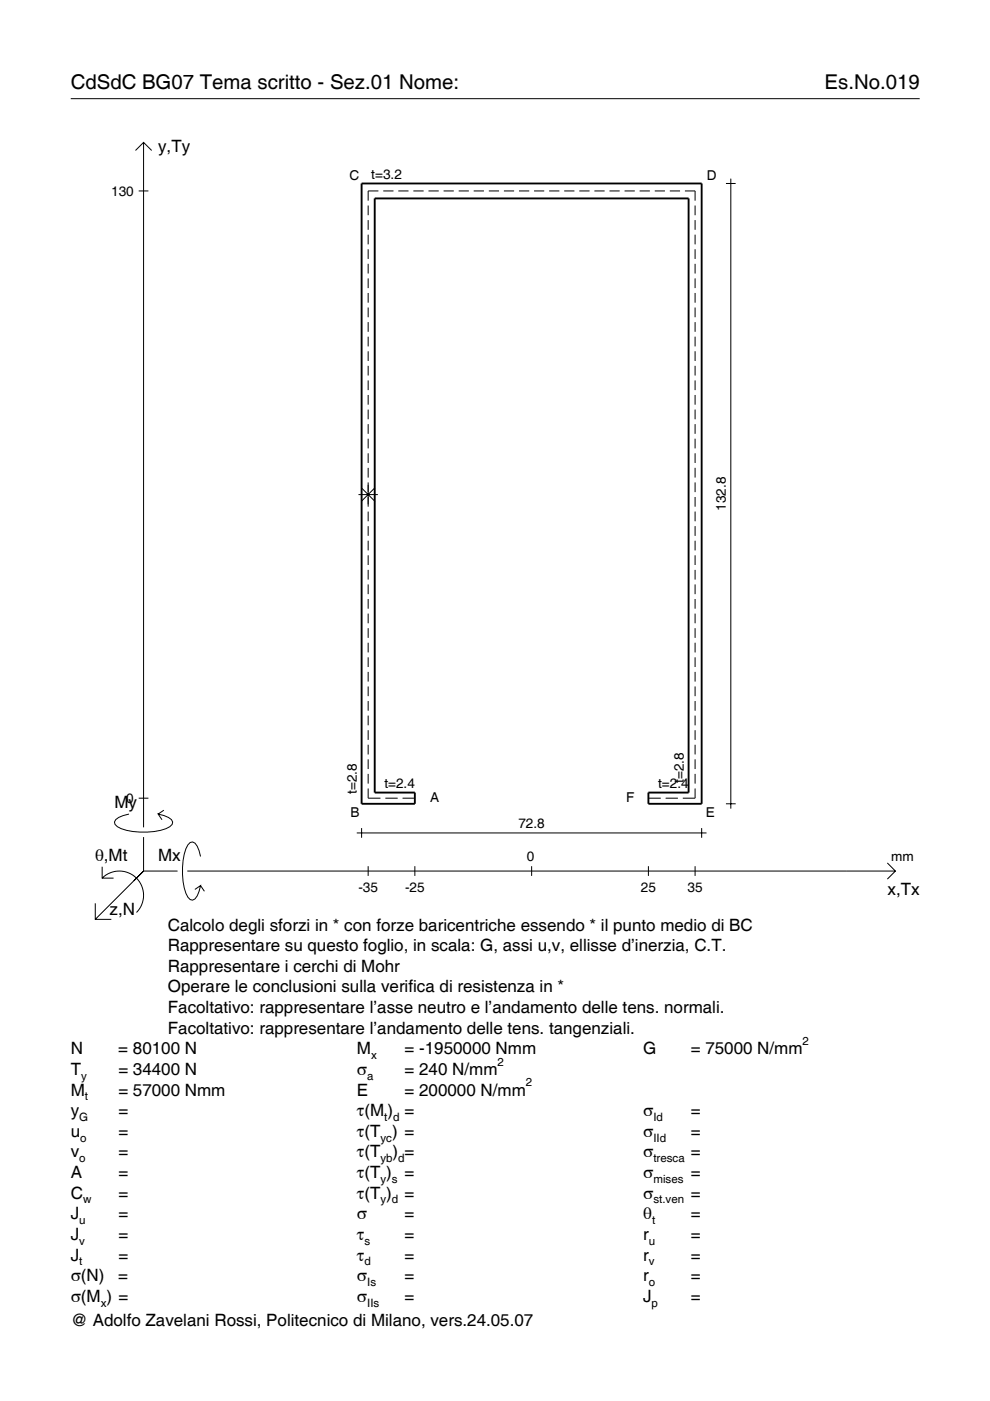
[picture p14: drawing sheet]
<svg xmlns="http://www.w3.org/2000/svg" width="210mm" height="297mm" viewBox="0 0 210 297" stroke-linecap="round" stroke-linejoin="round" font-family="sans-serif">
<defs><g id="words">
<g font-size="4.3">
<text x="15" y="18.9">CdSdC BG07 Tema scritto - Sez.01 Nome:</text>
<text x="174.8" y="18.9">Es.No.019</text>
</g>
<g font-size="3.6">
<text x="33.5" y="32.3">y,Ty</text>
<text x="24.3" y="171.3">My</text>
<text x="20.1" y="182.6">θ,Mt</text>
<text x="33.5" y="182.6">Mx</text>
<text x="188.2" y="189.8">x,Tx</text>
<text x="23.2" y="193.9">z,N</text>
<text x="35.6" y="197.3">Calcolo degli sforzi in * con forze baricentriche essendo * il punto medio di BC</text>
<text x="35.6" y="201.7">Rappresentare su questo foglio, in scala: G, assi u,v, ellisse d’inerzia, C.T.</text>
<text x="35.6" y="206">Rappresentare i cerchi di Mohr</text>
<text x="35.6" y="210.4">Operare le conclusioni sulla verifica di resistenza in *</text>
<text x="35.6" y="214.8">Facoltativo: rappresentare l’asse neutro e l’andamento delle tens. normali.</text>
<text x="35.6" y="219.2">Facoltativo: rappresentare l’andamento delle tens. tangenziali.</text>
<text x="15" y="223.5">N</text>
<text x="15" y="227.9">T</text>
<text x="25.1" y="223.5">= 80100 N</text>
<text x="25.1" y="227.9">= 34400 N</text>
<text x="75.7" y="227.9">σ</text>
<text x="75.7" y="223.5">M</text>
<text x="85.8" y="223.5">= -1950000 Nmm</text>
<text x="85.8" y="227.9">= 240 N/mm</text>
<text x="136.4" y="223.5">G</text>
<text x="146.5" y="223.5">= 75000 N/mm</text>
<text x="15" y="232.3">M</text>
<text x="25.1" y="232.3">= 57000 Nmm</text>
<text x="75.7" y="232.3">E</text>
<text x="85.8" y="232.3">= 200000 N/mm</text>
<text x="15" y="236.7">y</text>
<text x="25.1" y="236.7">=</text>
<text x="75.7" y="236.7">τ(M ) =</text>
<text x="136.4" y="236.7">σ</text>
<text x="146.5" y="236.7">=</text>
<text x="15" y="241">u</text>
<text x="15" y="245.4">v</text>
<text x="25.1" y="241">=</text>
<text x="25.1" y="245.4">=</text>
<text x="75.7" y="241">τ(T ) =</text>
<text x="75.7" y="245.4">τ(T</text>
<text x="83.3" y="245.4">) =</text>
<text x="136.4" y="241">σ</text>
<text x="136.4" y="245.4">σ</text>
<text x="146.5" y="241">=</text>
<text x="146.5" y="245.4">=</text>
<text x="15" y="249.8">A</text>
<text x="25.1" y="249.8">=</text>
<text x="75.7" y="249.8">τ(T )</text>
<text x="85.8" y="249.8">=</text>
<text x="136.4" y="249.8">σ</text>
<text x="146.5" y="249.8">=</text>
<text x="15" y="254.2">C</text>
<text x="25.1" y="254.2">=</text>
<text x="75.7" y="254.2">τ(T )</text>
<text x="85.8" y="254.2">=</text>
<text x="136.4" y="254.2">σ</text>
<text x="146.5" y="254.2">=</text>
<text x="15" y="258.5">J</text>
<text x="15" y="262.9">J</text>
<text x="25.1" y="258.5">=</text>
<text x="25.1" y="262.9">=</text>
<text x="75.7" y="258.5">σ</text>
<text x="75.7" y="262.9">τ</text>
<text x="85.8" y="258.5">=</text>
<text x="85.8" y="262.9">=</text>
<text x="136.4" y="258.5">θ</text>
<text x="136.4" y="262.9">r</text>
<text x="146.5" y="258.5">=</text>
<text x="146.5" y="262.9">=</text>
<text x="15" y="267.3">J</text>
<text x="25.1" y="267.3">=</text>
<text x="75.7" y="267.3">τ</text>
<text x="85.8" y="267.3">=</text>
<text x="136.4" y="267.3">r</text>
<text x="146.5" y="267.3">=</text>
<text x="15" y="271.7">σ(N)</text>
<text x="25.1" y="271.7">=</text>
<text x="75.7" y="271.7">σ</text>
<text x="85.8" y="271.7">=</text>
<text x="136.4" y="271.7">r</text>
<text x="146.5" y="271.7">=</text>
<text x="15" y="276">σ(M ) =</text>
<text x="15" y="281.2">@ Adolfo Zavelani Rossi, Politecnico di Milano, vers.24.05.07</text>
<text x="75.7" y="276">σ</text>
<text x="85.8" y="276">=</text>
<text x="136.4" y="276">J</text>
<text x="146.5" y="276">=</text>
</g>
<g font-size="2.9">
<text x="23.6" y="41.5">130</text>
<text x="74.1" y="38.2">C</text>
<text x="78.7" y="37.9">t=3.2</text>
<text x="149.9" y="38.2">D</text>
<text x="153.9" y="108.3" transform="rotate(-90 153.9 108.3)">132.8</text>
<text x="81.5" y="167">t=2.4</text>
<text x="139.5" y="167">t=2.4</text>
<text x="145" y="166" transform="rotate(-90 145 166)">t=2.8</text>
<text x="26.8" y="170.2">0</text>
<text x="74.3" y="173.2">B</text>
<text x="75.6" y="168.4" transform="rotate(-90 75.6 168.4)">t=2.8</text>
<text x="91.2" y="170.1">A</text>
<text x="132.7" y="170.1">F</text>
<text x="149.7" y="173.2">E</text>
<text x="109.9" y="175.6">72.8</text>
<text x="111.7" y="182.6">0</text>
<text x="189" y="182.6">mm</text>
<text x="76" y="189.1">-35</text>
<text x="85.9" y="189.1">-25</text>
<text x="135.9" y="189.1">25</text>
<text x="145.8" y="189.1">35</text>
</g>
<g font-size="2.4">
<text x="170.2" y="221.5">2</text>
<text x="78.7" y="224.5">x</text>
<text x="105.5" y="225.9">2</text>
<text x="17.2" y="228.9">y</text>
<text x="18" y="233.3">t</text>
<text x="77.9" y="228.9">a</text>
<text x="111.5" y="230.3">2</text>
<text x="16.8" y="237.7">G</text>
<text x="81.5" y="237.7">t d</text>
<text x="138.5" y="237.7">Id</text>
<text x="17" y="242">o</text>
<text x="80.7" y="242">yc</text>
<text x="138.5" y="242">IId</text>
<text x="16.8" y="246.4">o</text>
<text x="80.7" y="246.4">yb d</text>
<text x="80.7" y="250.8">y s</text>
<text x="138.5" y="246.4">tresca</text>
<text x="138.5" y="250.8">mises</text>
<text x="17.6" y="255.2">w</text>
<text x="80.7" y="255.2">y d</text>
<text x="138.5" y="255.2">st.ven</text>
<text x="16.8" y="259.5">u</text>
<text x="16.8" y="263.9">v</text>
<text x="77.3" y="263.9">s</text>
<text x="137.6" y="263.9">u</text>
<text x="138.2" y="259.5">t</text>
<text x="16.8" y="268.3">t</text>
<text x="77.3" y="268.3">d</text>
<text x="137.6" y="268.3">v</text>
<text x="77.9" y="272.7">Is</text>
<text x="137.6" y="272.7">o</text>
<text x="21.4" y="277">x</text>
<text x="77.9" y="277">IIs</text>
<text x="138.2" y="277">p</text>
</g>
</g></defs>
<g fill="none" stroke="#000" stroke-width=".21">
<path d="M15 20.9h180M28.7 31.9l1.7-1.7 1.8 1.7M30.4 30.2v145.2M153.9 38.9h2.1M154.9 37.9v133.6M29.4 40.5h2.1M78.1 43.6v2M78.1 46.7v2M78.1 49.8v2M78.1 52.8v2.1M78.1 55.9v2.1M78.1 59v2.1"/>
<path d="M80.2 40.5h-2.1v2M81.3 40.5h2.1M84.4 40.5h2.2M87.6 40.5h2.2M90.8 40.5h2.2M94 40.5h2.2M97.2 40.5h2.2M100.4 40.5h2.2M103.6 40.5h2.2M106.8 40.5h2.2M110 40.5h2.2M113.2 40.5h2.2"/>
<path d="M116.4 40.5h2.2M119.6 40.5h2.2M122.8 40.5h2.2M126 40.5h2.2M129.2 40.5h2.2M132.4 40.5h2.2M135.6 40.5h2.2M138.8 40.5h2.2M142 40.5h2.2M145.2 40.5h2.2v2M147.4 43.6v2M147.4 46.7v2"/>
<path d="M147.4 49.8v2M147.4 52.8v2.1M147.4 55.9v2.1M147.4 59v2.1M78.1 62.1v2.1M78.1 65.2v2.1M78.1 68.3v2.1M78.1 71.4v2M78.1 74.5v2M78.1 77.6v2M147.4 62.1v2.1M147.4 65.2v2.1"/>
<path d="M147.4 68.3v2.1M147.4 71.4v2M147.4 74.5v2M147.4 77.6v2M78.1 80.7v2M78.1 83.7v2.1M78.1 86.8v2.1M78.1 89.9v2.1M78.1 93v2.1M78.1 96.1v2.1M78.1 99.2v2.1M147.4 80.7v2"/>
<path d="M147.4 83.7v2.1M147.4 86.8v2.1M147.4 89.9v2.1M147.4 93v2.1M147.4 96.1v2.1M147.4 99.2v2.1M76 104.9h4.1M76.6 103.4l2.9 2.9M78.1 102.3v5.1M78.1 108.5v2M78.1 111.6v2M78.1 114.6v2.1"/>
<path d="M78.1 117.7v2.1M79.5 103.4l-2.9 2.9M147.4 102.3v2M147.4 105.4v2M147.4 108.5v2M147.4 111.6v2M147.4 114.6v2.1M147.4 117.7v2.1M78.1 120.8v2.1M78.1 123.9v2.1M78.1 127v2.1M78.1 130.1v2.1"/>
<path d="M78.1 133.2v2M78.1 136.3v2M78.1 139.4v2M147.4 120.8v2.1M147.4 123.9v2.1M147.4 127v2.1M147.4 130.1v2.1M147.4 133.2v2M147.4 136.3v2M147.4 139.4v2M78.1 142.5v2M78.1 145.5v2.1"/>
<path d="M78.1 148.6v2.1M78.1 151.7v2.1M78.1 154.8v2.1M78.1 157.9v2.1M147.4 142.5v2M147.4 145.5v2.1M147.4 148.6v2.1M147.4 151.7v2.1M147.4 154.8v2.1M147.4 157.9v2.1M27.3 172.6a3.6 3.6 0 0 0-3 1.7l.1 .5a5.7 5.7 0 0 0 3.8 1.5 13.3 13.3 0 0 0 7.8-1l.5-.5 .1-.5a3.6 3.6 0 0 0-3.1-1.7l.8 1.2M29.4 169.2h2.1"/>
<path d="M30.4 177.5v7.2M34.7 171.8l-1.2 .8M75.6 176.6h74.2M76.7 175.6v2M78.1 167.2v2h2.6M78.1 161v2.1M78.1 164.1v2M81.7 169.2h2.6M85.3 169.2h2.7M137.5 169.2h2.6M141.1 169.2h2.6M147.4 167.2v2h-2.6"/>
<path d="M147.4 161v2.1M147.4 164.1v2M148.8 175.6v2M153.9 170.4h2.1M20.2 191.5v3.4h3.4M21.7 186.2a5.1 5.1 0 0 1 7.2 0 5.1 5.1 0 0 1 0 7.3M21.7 183.8v2.4h2.4M30.4 184.7l-10.2 10.2M30.4 184.7l-2 2M30.4 184.7h7.2M39.7 184.7h150.1M42.5 181.6a3.6 3.6 0 0 0-1.7-3.1l-.5 .1a5.7 5.7 0 0 0-1.5 3.8 13.3 13.3 0 0 0 1 7.8l.5 .5 .5 .2a3.6 3.6 0 0 0 1.7-3.1l-1.2 .8"/>
<path d="M42.5 187.8l.8 1.2M78.1 183.7v2M88 183.7v2M112.7 183.7v2M137.5 183.7v2M147.4 183.7v2M188.1 183l1.7 1.7-1.7 1.7"/>
</g>
<path d="M76.7 38.9h72.1v131.5h-11.3v-2.4h8.5v-125.9h-66.6v125.9h8.6v2.4h-11.3z" fill="none" stroke="#000" stroke-width=".4"/>
<use href="#words"/>
</svg>
